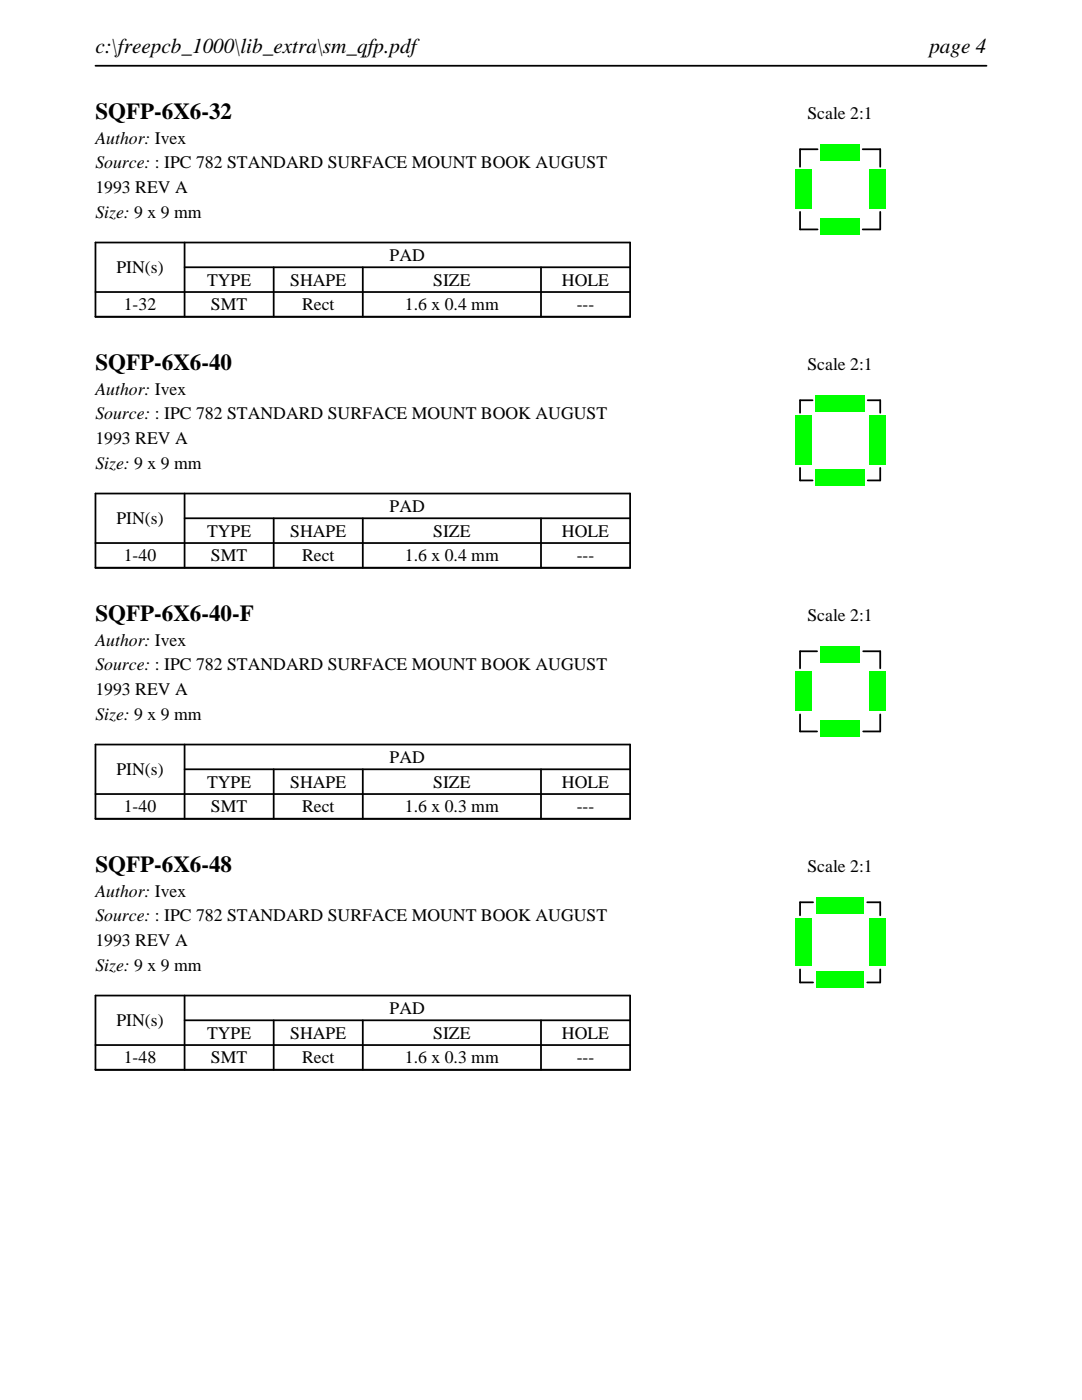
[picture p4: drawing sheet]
<svg xmlns="http://www.w3.org/2000/svg" width="216mm" height="279mm" viewBox="0 0 216 279" stroke-linecap="round" stroke-linejoin="round" font-family="sans-serif">
<defs><g id="words">
<g font-size="4.6">
<text x="19" y="23.7">SQFP-6X6-32</text>
<text x="19" y="73.8">SQFP-6X6-40</text>
<text x="19" y="123.9">SQFP-6X6-40-F</text>
<text x="19" y="174">SQFP-6X6-48</text>
</g>
<g font-size="4.2">
<text x="19" y="10.6">c:\freepcb_1000\lib_extra\sm_qfp.pdf</text>
<text x="185.4" y="10.6">page 4</text>
</g>
<g font-size="3.5">
<text x="161.1" y="23.7">Scale 2:1</text>
<text x="19" y="28.6">Author: Ivex</text>
<text x="19" y="33.6">Source: : IPC 782 STANDARD SURFACE MOUNT BOOK AUGUST</text>
<text x="19" y="38.5">1993 REV A</text>
<text x="19" y="43.5">Size: 9 x 9 mm</text>
<text x="77.8" y="52.1">PAD</text>
<text x="23.2" y="54.5">PIN(s)</text>
<text x="41.3" y="57">TYPE</text>
<text x="57.9" y="57">SHAPE</text>
<text x="86.4" y="57">SIZE</text>
<text x="112.1" y="57">HOLE</text>
<text x="24.7" y="61.9">1-32</text>
<text x="42.1" y="61.9">SMT</text>
<text x="60.3" y="61.9">Rect</text>
<text x="80.8" y="61.9">1.6 x 0.4 mm</text>
<text x="115.1" y="61.9">---</text>
<text x="161.1" y="73.8">Scale 2:1</text>
<text x="19" y="78.7">Author: Ivex</text>
<text x="19" y="83.7">Source: : IPC 782 STANDARD SURFACE MOUNT BOOK AUGUST</text>
<text x="19" y="88.6">1993 REV A</text>
<text x="19" y="93.6">Size: 9 x 9 mm</text>
<text x="23.2" y="104.6">PIN(s)</text>
<text x="41.3" y="107.1">TYPE</text>
<text x="57.9" y="107.1">SHAPE</text>
<text x="77.8" y="102.2">PAD</text>
<text x="86.4" y="107.1">SIZE</text>
<text x="112.1" y="107.1">HOLE</text>
<text x="24.7" y="112">1-40</text>
<text x="42.1" y="112">SMT</text>
<text x="60.3" y="112">Rect</text>
<text x="80.8" y="112">1.6 x 0.4 mm</text>
<text x="115.1" y="112">---</text>
<text x="161.1" y="123.9">Scale 2:1</text>
<text x="19" y="128.8">Author: Ivex</text>
<text x="19" y="133.8">Source: : IPC 782 STANDARD SURFACE MOUNT BOOK AUGUST</text>
<text x="19" y="138.7">1993 REV A</text>
<text x="19" y="143.7">Size: 9 x 9 mm</text>
<text x="23.2" y="154.7">PIN(s)</text>
<text x="77.8" y="152.3">PAD</text>
<text x="41.3" y="157.2">TYPE</text>
<text x="57.9" y="157.2">SHAPE</text>
<text x="86.4" y="157.2">SIZE</text>
<text x="112.1" y="157.2">HOLE</text>
<text x="24.7" y="162.1">1-40</text>
<text x="42.1" y="162.1">SMT</text>
<text x="60.3" y="162.1">Rect</text>
<text x="80.8" y="162.1">1.6 x 0.3 mm</text>
<text x="115.1" y="162.1">---</text>
<text x="161.1" y="174">Scale 2:1</text>
<text x="19" y="178.9">Author: Ivex</text>
<text x="19" y="183.9">Source: : IPC 782 STANDARD SURFACE MOUNT BOOK AUGUST</text>
<text x="19" y="188.8">1993 REV A</text>
<text x="19" y="193.7">Size: 9 x 9 mm</text>
<text x="77.8" y="202.4">PAD</text>
<text x="23.2" y="204.8">PIN(s)</text>
<text x="41.3" y="207.3">TYPE</text>
<text x="57.9" y="207.3">SHAPE</text>
<text x="86.4" y="207.3">SIZE</text>
<text x="112.1" y="207.3">HOLE</text>
<text x="24.7" y="212.2">1-48</text>
<text x="42.1" y="212.2">SMT</text>
<text x="60.3" y="212.2">Rect</text>
<text x="80.8" y="212.2">1.6 x 0.3 mm</text>
<text x="115.1" y="212.2">---</text>
</g>
</g></defs>
<path d="M19 13.1h177.8M19 48.4h106.7v14.8h-106.7zM19 58.3h106.7M36.8 53.3h88.9M36.8 48.4v14.8M54.6 53.3v9.9M72.4 53.3v9.9M107.9 53.3v9.9" fill="none" stroke="#000" stroke-width=".35"/>
<path d="M159.6 29.8h3.5zM159.6 29.8v3.5zM172.1 29.8h3.5zM175.6 29.8v3.5zM159.6 45.8h3.5zM159.6 42.3v3.5zM172.1 45.8h3.5zM175.6 42.3v3.5z" fill="none" stroke="#000" stroke-width=".36"/>
<g fill="#0f0">
<path d="M163.7 43.6h.8v3.2h-.8z"/>
<path d="M164.7 43.6h.8v3.2h-.8z"/>
<path d="M165.7 43.6h.8v3.2h-.8z"/>
<path d="M166.7 43.6h.8v3.2h-.8z"/>
<path d="M167.7 43.6h.8v3.2h-.8z"/>
<path d="M168.7 43.6h.8v3.2h-.8z"/>
<path d="M169.7 43.6h.8v3.2h-.8z"/>
<path d="M170.7 43.6h.8v3.2h-.8z"/>
<path d="M173.4 40.9h3.2v.8h-3.2z"/>
<path d="M173.4 39.9h3.2v.8h-3.2z"/>
<path d="M173.4 38.9h3.2v.8h-3.2z"/>
<path d="M173.4 37.9h3.2v.8h-3.2z"/>
<path d="M173.4 36.9h3.2v.8h-3.2z"/>
<path d="M173.4 35.9h3.2v.8h-3.2z"/>
<path d="M173.4 34.9h3.2v.8h-3.2z"/>
<path d="M173.4 33.9h3.2v.8h-3.2z"/>
<path d="M170.7 28.8h.8v3.2h-.8z"/>
<path d="M169.7 28.8h.8v3.2h-.8z"/>
<path d="M168.7 28.8h.8v3.2h-.8z"/>
<path d="M167.7 28.8h.8v3.2h-.8z"/>
<path d="M166.7 28.8h.8v3.2h-.8z"/>
<path d="M165.7 28.8h.8v3.2h-.8z"/>
<path d="M164.7 28.8h.8v3.2h-.8z"/>
<path d="M163.7 28.8h.8v3.2h-.8z"/>
<path d="M158.6 33.9h3.2v.8h-3.2z"/>
<path d="M158.6 34.9h3.2v.8h-3.2z"/>
<path d="M158.6 35.9h3.2v.8h-3.2z"/>
<path d="M158.6 36.9h3.2v.8h-3.2z"/>
<path d="M158.6 37.9h3.2v.8h-3.2z"/>
<path d="M158.6 38.9h3.2v.8h-3.2z"/>
<path d="M158.6 39.9h3.2v.8h-3.2z"/>
<path d="M158.6 40.9h3.2v.8h-3.2z"/>
</g>
<path d="M19 98.5h106.7v14.8h-106.7zM36.8 98.5v14.8M19 108.4h106.7M36.8 103.4h88.9M54.6 103.4v9.9M72.4 103.4v9.9M107.9 103.4v9.9" fill="none" stroke="#000" stroke-width=".35"/>
<path d="M159.6 79.9h2.5zM159.6 79.9v2.5zM173.1 79.9h2.5zM175.6 79.9v2.5zM159.6 95.9h2.5zM159.6 93.4v2.5zM173.1 95.9h2.5zM175.6 93.4v2.5z" fill="none" stroke="#000" stroke-width=".36"/>
<g fill="#0f0">
<path d="M162.7 93.7h.8v3.2h-.8z"/>
<path d="M163.7 93.7h.8v3.2h-.8z"/>
<path d="M164.7 93.7h.8v3.2h-.8z"/>
<path d="M165.7 93.7h.8v3.2h-.8z"/>
<path d="M166.7 93.7h.8v3.2h-.8z"/>
<path d="M167.7 93.7h.8v3.2h-.8z"/>
<path d="M168.7 93.7h.8v3.2h-.8z"/>
<path d="M169.7 93.7h.8v3.2h-.8z"/>
<path d="M170.7 93.7h.8v3.2h-.8z"/>
<path d="M171.7 93.7h.8v3.2h-.8z"/>
<path d="M173.4 92h3.2v.8h-3.2z"/>
<path d="M173.4 91h3.2v.8h-3.2z"/>
<path d="M173.4 90h3.2v.8h-3.2z"/>
<path d="M173.4 89h3.2v.8h-3.2z"/>
<path d="M173.4 88h3.2v.8h-3.2z"/>
<path d="M173.4 87h3.2v.8h-3.2z"/>
<path d="M173.4 86h3.2v.8h-3.2z"/>
<path d="M173.4 85h3.2v.8h-3.2z"/>
<path d="M173.4 84h3.2v.8h-3.2z"/>
<path d="M173.4 83h3.2v.8h-3.2z"/>
<path d="M171.7 78.9h.8v3.2h-.8z"/>
<path d="M170.7 78.9h.8v3.2h-.8z"/>
<path d="M169.7 78.9h.8v3.2h-.8z"/>
<path d="M168.7 78.9h.8v3.2h-.8z"/>
<path d="M167.7 78.9h.8v3.2h-.8z"/>
<path d="M166.7 78.9h.8v3.2h-.8z"/>
<path d="M165.7 78.9h.8v3.2h-.8z"/>
<path d="M164.7 78.9h.8v3.2h-.8z"/>
<path d="M163.7 78.9h.8v3.2h-.8z"/>
<path d="M162.7 78.9h.8v3.2h-.8z"/>
<path d="M158.6 83h3.2v.8h-3.2z"/>
<path d="M158.6 84h3.2v.8h-3.2z"/>
<path d="M158.6 85h3.2v.8h-3.2z"/>
<path d="M158.6 86h3.2v.8h-3.2z"/>
<path d="M158.6 87h3.2v.8h-3.2z"/>
<path d="M158.6 88h3.2v.8h-3.2z"/>
<path d="M158.6 89h3.2v.8h-3.2z"/>
<path d="M158.6 90h3.2v.8h-3.2z"/>
<path d="M158.6 91h3.2v.8h-3.2z"/>
<path d="M158.6 92h3.2v.8h-3.2z"/>
</g>
<path d="M19 148.6h106.7v14.8h-106.7zM19 158.5h106.7M36.8 153.5h88.9M36.8 148.6v14.8M54.6 153.5v9.9M72.4 153.5v9.9M107.9 153.5v9.9" fill="none" stroke="#000" stroke-width=".35"/>
<path d="M159.6 130h3.4zM159.6 130v3.4zM172.2 130h3.4zM175.6 130v3.4zM159.6 146h3.4zM159.6 142.6v3.4zM172.2 146h3.4zM175.6 142.6v3.4z" fill="none" stroke="#000" stroke-width=".36"/>
<g fill="#0f0">
<path d="M163.7 143.8h.6v3.2h-.6z"/>
<path d="M164.5 143.8h.6v3.2h-.6z"/>
<path d="M165.3 143.8h.6v3.2h-.6z"/>
<path d="M166.1 143.8h.6v3.2h-.6z"/>
<path d="M166.9 143.8h.6v3.2h-.6z"/>
<path d="M167.7 143.8h.6v3.2h-.6z"/>
<path d="M168.5 143.8h.6v3.2h-.6z"/>
<path d="M169.3 143.8h.6v3.2h-.6z"/>
<path d="M170.1 143.8h.6v3.2h-.6z"/>
<path d="M170.9 143.8h.6v3.2h-.6z"/>
<path d="M173.4 141.3h3.2v.6h-3.2z"/>
<path d="M173.4 140.5h3.2v.6h-3.2z"/>
<path d="M173.4 139.7h3.2v.6h-3.2z"/>
<path d="M173.4 138.9h3.2v.6h-3.2z"/>
<path d="M173.4 138.1h3.2v.6h-3.2z"/>
<path d="M173.4 137.3h3.2v.6h-3.2z"/>
<path d="M173.4 136.5h3.2v.6h-3.2z"/>
<path d="M173.4 135.7h3.2v.6h-3.2z"/>
<path d="M173.4 134.9h3.2v.6h-3.2z"/>
<path d="M173.4 134.1h3.2v.6h-3.2z"/>
<path d="M170.9 129h.6v3.2h-.6z"/>
<path d="M170.1 129h.6v3.2h-.6z"/>
<path d="M169.3 129h.6v3.2h-.6z"/>
<path d="M168.5 129h.6v3.2h-.6z"/>
<path d="M167.7 129h.6v3.2h-.6z"/>
<path d="M166.9 129h.6v3.2h-.6z"/>
<path d="M166.1 129h.6v3.2h-.6z"/>
<path d="M165.3 129h.6v3.2h-.6z"/>
<path d="M164.5 129h.6v3.2h-.6z"/>
<path d="M163.7 129h.6v3.2h-.6z"/>
<path d="M158.6 134.1h3.2v.6h-3.2z"/>
<path d="M158.6 134.9h3.2v.6h-3.2z"/>
<path d="M158.6 135.7h3.2v.6h-3.2z"/>
<path d="M158.6 136.5h3.2v.6h-3.2z"/>
<path d="M158.6 137.3h3.2v.6h-3.2z"/>
<path d="M158.6 138.1h3.2v.6h-3.2z"/>
<path d="M158.6 138.9h3.2v.6h-3.2z"/>
<path d="M158.6 139.7h3.2v.6h-3.2z"/>
<path d="M158.6 140.5h3.2v.6h-3.2z"/>
<path d="M158.6 141.3h3.2v.6h-3.2z"/>
</g>
<path d="M19 198.7h106.7v14.8h-106.7zM36.8 198.7v14.8M19 208.6h106.7M36.8 203.6h88.9M54.6 203.6v9.9M72.4 203.6v9.9M107.9 203.6v9.9" fill="none" stroke="#000" stroke-width=".35"/>
<path d="M159.6 196.1h2.6zM159.6 193.5v2.6zM159.6 180.1h2.6zM159.6 180.1v2.6zM173 196.1h2.6zM173 180.1h2.6zM175.6 193.5v2.6zM175.6 180.1v2.6z" fill="none" stroke="#000" stroke-width=".36"/>
<g fill="#0f0">
<path d="M162.9 193.9h.6v3.2h-.6z"/>
<path d="M163.7 193.9h.6v3.2h-.6z"/>
<path d="M164.5 193.9h.6v3.2h-.6z"/>
<path d="M165.3 193.9h.6v3.2h-.6z"/>
<path d="M166.1 193.9h.6v3.2h-.6z"/>
<path d="M166.9 193.9h.6v3.2h-.6z"/>
<path d="M167.7 193.9h.6v3.2h-.6z"/>
<path d="M168.5 193.9h.6v3.2h-.6z"/>
<path d="M169.3 193.9h.6v3.2h-.6z"/>
<path d="M170.1 193.9h.6v3.2h-.6z"/>
<path d="M170.9 193.9h.6v3.2h-.6z"/>
<path d="M171.7 193.9h.6v3.2h-.6z"/>
<path d="M173.4 192.2h3.2v.6h-3.2z"/>
<path d="M173.4 191.4h3.2v.6h-3.2z"/>
<path d="M173.4 190.6h3.2v.6h-3.2z"/>
<path d="M173.4 189.8h3.2v.6h-3.2z"/>
<path d="M173.4 189h3.2v.6h-3.2z"/>
<path d="M173.4 188.2h3.2v.6h-3.2z"/>
<path d="M173.4 187.4h3.2v.6h-3.2z"/>
<path d="M173.4 186.6h3.2v.6h-3.2z"/>
<path d="M173.4 185.8h3.2v.6h-3.2z"/>
<path d="M173.4 185h3.2v.6h-3.2z"/>
<path d="M173.4 184.2h3.2v.6h-3.2z"/>
<path d="M173.4 183.4h3.2v.6h-3.2z"/>
<path d="M171.7 179.1h.6v3.2h-.6z"/>
<path d="M170.9 179.1h.6v3.2h-.6z"/>
<path d="M170.1 179.1h.6v3.2h-.6z"/>
<path d="M169.3 179.1h.6v3.2h-.6z"/>
<path d="M168.5 179.1h.6v3.2h-.6z"/>
<path d="M167.7 179.1h.6v3.2h-.6z"/>
<path d="M166.9 179.1h.6v3.2h-.6z"/>
<path d="M166.1 179.1h.6v3.2h-.6z"/>
<path d="M165.3 179.1h.6v3.2h-.6z"/>
<path d="M164.5 179.1h.6v3.2h-.6z"/>
<path d="M163.7 179.1h.6v3.2h-.6z"/>
<path d="M162.9 179.1h.6v3.2h-.6z"/>
<path d="M158.6 183.4h3.2v.6h-3.2z"/>
<path d="M158.6 184.2h3.2v.6h-3.2z"/>
<path d="M158.6 185h3.2v.6h-3.2z"/>
<path d="M158.6 185.8h3.2v.6h-3.2z"/>
<path d="M158.6 186.6h3.2v.6h-3.2z"/>
<path d="M158.6 187.4h3.2v.6h-3.2z"/>
<path d="M158.6 188.2h3.2v.6h-3.2z"/>
<path d="M158.6 189h3.2v.6h-3.2z"/>
<path d="M158.6 189.8h3.2v.6h-3.2z"/>
<path d="M158.6 190.6h3.2v.6h-3.2z"/>
<path d="M158.6 191.4h3.2v.6h-3.2z"/>
<path d="M158.6 192.2h3.2v.6h-3.2z"/>
</g>
<use href="#words"/>
</svg>
